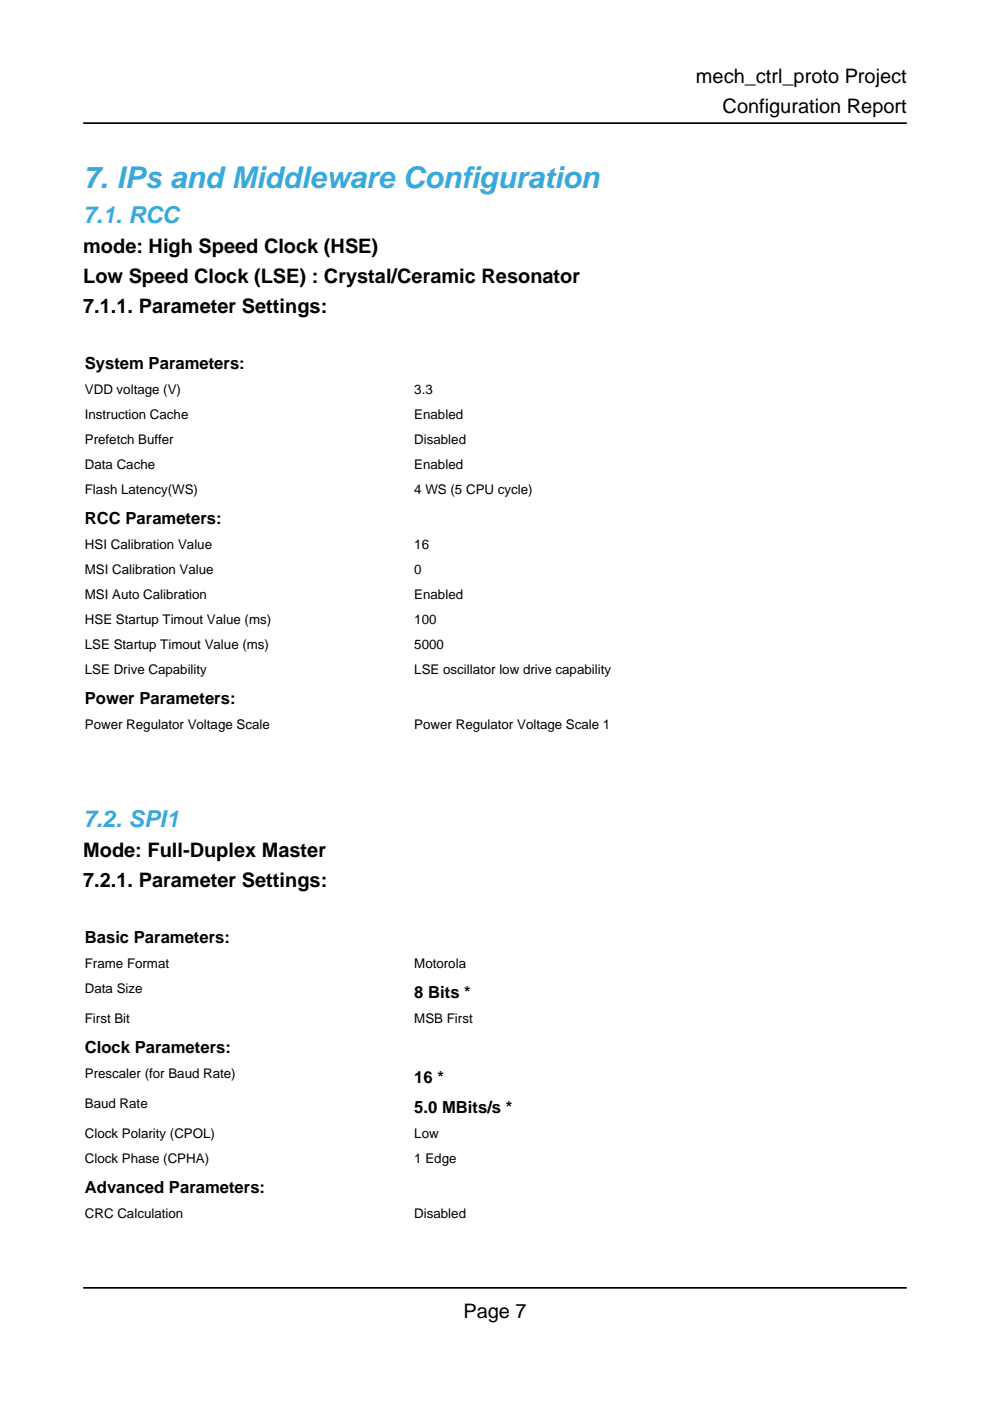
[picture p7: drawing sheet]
<svg xmlns="http://www.w3.org/2000/svg" width="210mm" height="297mm" viewBox="0 0 210 297" stroke-linecap="round" stroke-linejoin="round" font-family="sans-serif">
<defs><g id="words">
<text font-size="6.3" fill="#39a9dc" x="17.6" y="39.9">7. IPs and Middleware Configuration</text>
<g font-size="4.9" fill="#39a9dc">
<text x="17.6" y="47.3">7.1. RCC</text>
<text x="17.6" y="175.3">7.2. SPI1</text>
</g>
<g font-size="4.2">
<text x="147.6" y="17.6">mech_ctrl_proto Project</text>
<text x="153.2" y="24">Configuration Report</text>
<text x="17.6" y="53.6">mode: High Speed Clock (HSE)</text>
<text x="17.6" y="60">Low Speed Clock (LSE) : Crystal/Ceramic Resonator</text>
<text x="17.6" y="66.3">7.1.1. Parameter Settings:</text>
<text x="17.6" y="181.7">Mode: Full-Duplex Master</text>
<text x="17.6" y="188">7.2.1. Parameter Settings:</text>
<text x="98.2" y="279.4">Page 7</text>
</g>
<g font-size="3.5">
<text x="18" y="78.3">System Parameters:</text>
<text x="18" y="111.1">RCC Parameters:</text>
<text x="18" y="149.2">Power Parameters:</text>
<text x="18" y="200">Basic Parameters:</text>
<text x="87.8" y="211.7">8 Bits *</text>
<text x="18" y="223.3">Clock Parameters:</text>
<text x="87.8" y="229.7">16 *</text>
<text x="87.8" y="236">5.0 MBits/s *</text>
<text x="18" y="252.9">Advanced Parameters:</text>
</g>
<g font-size="2.8">
<text x="18" y="83.6">VDD voltage (V)</text>
<text x="87.8" y="83.6">3.3</text>
<text x="18" y="88.9">Instruction Cache</text>
<text x="87.8" y="88.9">Enabled</text>
<text x="18" y="94.2">Prefetch Buffer</text>
<text x="87.8" y="94.2">Disabled</text>
<text x="18" y="99.5">Data Cache</text>
<text x="87.8" y="99.5">Enabled</text>
<text x="18" y="104.8">Flash Latency(WS)</text>
<text x="87.8" y="104.8">4 WS (5 CPU cycle)</text>
<text x="18" y="116.4">HSI Calibration Value</text>
<text x="87.8" y="116.4">16</text>
<text x="18" y="121.7">MSI Calibration Value</text>
<text x="87.8" y="121.7">0</text>
<text x="18" y="127">MSI Auto Calibration</text>
<text x="87.8" y="127">Enabled</text>
<text x="18" y="132.3">HSE Startup Timout Value (ms)</text>
<text x="18" y="137.6">LSE Startup Timout Value (ms)</text>
<text x="87.8" y="132.3">100</text>
<text x="87.8" y="137.6">5000</text>
<text x="18" y="142.9">LSE Drive Capability</text>
<text x="87.8" y="142.9">LSE oscillator low drive capability</text>
<text x="18" y="154.5">Power Regulator Voltage Scale</text>
<text x="87.8" y="154.5">Power Regulator Voltage Scale 1</text>
<text x="18" y="205.3">Frame Format</text>
<text x="87.8" y="205.3">Motorola</text>
<text x="18" y="210.6">Data Size</text>
<text x="18" y="217">First Bit</text>
<text x="87.8" y="217">MSB First</text>
<text x="18" y="228.6">Prescaler (for Baud Rate)</text>
<text x="18" y="234.9">Baud Rate</text>
<text x="18" y="241.3">Clock Polarity (CPOL)</text>
<text x="87.8" y="241.3">Low</text>
<text x="18" y="246.6">Clock Phase (CPHA)</text>
<text x="87.8" y="246.6">1 Edge</text>
<text x="18" y="258.2">CRC Calculation</text>
<text x="87.8" y="258.2">Disabled</text>
</g>
</g></defs>
<path d="M17.6 72.7h174.7v6.3h-174.7z" fill="none" stroke="#fff" stroke-width=".21"/>
<path d="M17.6 79h69.9v5.3h-69.9z" fill="#fff"/>
<path d="M17.6 79h69.9v5.3h-69.9z" fill="none" stroke="#fff" stroke-width=".21"/>
<path d="M87.5 79h104.8v5.3h-104.8z" fill="#fff"/>
<path d="M87.5 79h104.8v5.3h-104.8z" fill="none" stroke="#fff" stroke-width=".21"/>
<path d="M17.6 84.3h69.9v5.3h-69.9z" fill="#fff"/>
<path d="M17.6 84.3h69.9v5.3h-69.9z" fill="none" stroke="#fff" stroke-width=".21"/>
<path d="M87.5 84.3h104.8v5.3h-104.8z" fill="#fff"/>
<path d="M87.5 84.3h104.8v5.3h-104.8z" fill="none" stroke="#fff" stroke-width=".21"/>
<path d="M17.6 89.6h69.9v5.3h-69.9z" fill="#fff"/>
<path d="M17.6 89.6h69.9v5.3h-69.9z" fill="none" stroke="#fff" stroke-width=".21"/>
<path d="M87.5 89.6h104.8v5.3h-104.8z" fill="#fff"/>
<path d="M87.5 89.6h104.8v5.3h-104.8z" fill="none" stroke="#fff" stroke-width=".21"/>
<path d="M17.6 94.9h69.9v5.3h-69.9z" fill="#fff"/>
<path d="M17.6 94.9h69.9v5.3h-69.9z" fill="none" stroke="#fff" stroke-width=".21"/>
<path d="M87.5 94.9h104.8v5.3h-104.8z" fill="#fff"/>
<path d="M87.5 94.9h104.8v5.3h-104.8z" fill="none" stroke="#fff" stroke-width=".21"/>
<path d="M17.6 100.2h69.9v5.3h-69.9z" fill="#fff"/>
<path d="M17.6 100.2h69.9v5.3h-69.9z" fill="none" stroke="#fff" stroke-width=".21"/>
<path d="M87.5 100.2h104.8v5.3h-104.8z" fill="#fff"/>
<path d="M17.6 105.5h174.7v6.3h-174.7zM87.5 100.2h104.8v5.3h-104.8z" fill="none" stroke="#fff" stroke-width=".21"/>
<path d="M17.6 111.8h69.9v5.3h-69.9z" fill="#fff"/>
<path d="M17.6 111.8h69.9v5.3h-69.9z" fill="none" stroke="#fff" stroke-width=".21"/>
<path d="M87.5 111.8h104.8v5.3h-104.8z" fill="#fff"/>
<path d="M87.5 111.8h104.8v5.3h-104.8z" fill="none" stroke="#fff" stroke-width=".21"/>
<path d="M17.6 117.1h69.9v5.3h-69.9z" fill="#fff"/>
<path d="M17.6 117.1h69.9v5.3h-69.9z" fill="none" stroke="#fff" stroke-width=".21"/>
<path d="M87.5 117.1h104.8v5.3h-104.8z" fill="#fff"/>
<path d="M87.5 117.1h104.8v5.3h-104.8z" fill="none" stroke="#fff" stroke-width=".21"/>
<path d="M17.6 122.4h69.9v5.3h-69.9z" fill="#fff"/>
<path d="M17.6 122.4h69.9v5.3h-69.9z" fill="none" stroke="#fff" stroke-width=".21"/>
<path d="M87.5 122.4h104.8v5.3h-104.8z" fill="#fff"/>
<path d="M87.5 122.4h104.8v5.3h-104.8z" fill="none" stroke="#fff" stroke-width=".21"/>
<path d="M17.6 127.7h69.9v5.3h-69.9z" fill="#fff"/>
<path d="M17.6 127.7h69.9v5.3h-69.9z" fill="none" stroke="#fff" stroke-width=".21"/>
<path d="M87.5 127.7h104.8v5.3h-104.8z" fill="#fff"/>
<path d="M87.5 127.7h104.8v5.3h-104.8z" fill="none" stroke="#fff" stroke-width=".21"/>
<path d="M17.6 133h69.9v5.3h-69.9z" fill="#fff"/>
<path d="M17.6 133h69.9v5.3h-69.9z" fill="none" stroke="#fff" stroke-width=".21"/>
<path d="M87.5 133h104.8v5.3h-104.8z" fill="#fff"/>
<path d="M87.5 133h104.8v5.3h-104.8z" fill="none" stroke="#fff" stroke-width=".21"/>
<path d="M17.6 138.3h69.9v5.3h-69.9z" fill="#fff"/>
<path d="M17.6 138.3h69.9v5.3h-69.9z" fill="none" stroke="#fff" stroke-width=".21"/>
<path d="M87.5 138.3h104.8v5.3h-104.8z" fill="#fff"/>
<path d="M87.5 138.3h104.8v5.3h-104.8zM17.6 143.6h174.7v6.3h-174.7z" fill="none" stroke="#fff" stroke-width=".21"/>
<path d="M17.6 149.9h69.9v5.3h-69.9z" fill="#fff"/>
<path d="M17.6 149.9h69.9v5.3h-69.9z" fill="none" stroke="#fff" stroke-width=".21"/>
<path d="M87.5 149.9h104.8v5.3h-104.8z" fill="#fff"/>
<path d="M87.5 149.9h104.8v5.3h-104.8zM17.6 194.4h174.7v6.3h-174.7z" fill="none" stroke="#fff" stroke-width=".21"/>
<path d="M17.6 200.7h69.9v5.3h-69.9z" fill="#fff"/>
<path d="M17.6 200.7h69.9v5.3h-69.9z" fill="none" stroke="#fff" stroke-width=".21"/>
<path d="M87.5 200.7h104.8v5.3h-104.8z" fill="#fff"/>
<path d="M87.5 200.7h104.8v5.3h-104.8z" fill="none" stroke="#fff" stroke-width=".21"/>
<path d="M17.6 206h69.9v6.4h-69.9z" fill="#fff"/>
<path d="M17.6 206h69.9v6.4h-69.9z" fill="none" stroke="#fff" stroke-width=".21"/>
<path d="M87.5 206h104.8v6.4h-104.8z" fill="#fff"/>
<path d="M87.5 206h104.8v6.4h-104.8z" fill="none" stroke="#fff" stroke-width=".21"/>
<path d="M17.6 212.4h69.9v5.3h-69.9z" fill="#fff"/>
<path d="M17.6 212.4h69.9v5.3h-69.9z" fill="none" stroke="#fff" stroke-width=".21"/>
<path d="M87.5 212.4h104.8v5.3h-104.8z" fill="#fff"/>
<path d="M17.6 217.7h174.7v6.3h-174.7zM87.5 212.4h104.8v5.3h-104.8z" fill="none" stroke="#fff" stroke-width=".21"/>
<path d="M17.6 224h69.9v6.4h-69.9z" fill="#fff"/>
<path d="M17.6 224h69.9v6.4h-69.9z" fill="none" stroke="#fff" stroke-width=".21"/>
<path d="M87.5 224h104.8v6.4h-104.8z" fill="#fff"/>
<path d="M87.5 224h104.8v6.4h-104.8z" fill="none" stroke="#fff" stroke-width=".21"/>
<path d="M17.6 230.4h69.9v6.3h-69.9z" fill="#fff"/>
<path d="M17.6 230.4h69.9v6.3h-69.9z" fill="none" stroke="#fff" stroke-width=".21"/>
<path d="M87.5 230.4h104.8v6.3h-104.8z" fill="#fff"/>
<path d="M87.5 230.4h104.8v6.3h-104.8z" fill="none" stroke="#fff" stroke-width=".21"/>
<path d="M17.6 236.7h69.9v5.3h-69.9z" fill="#fff"/>
<path d="M17.6 236.7h69.9v5.3h-69.9z" fill="none" stroke="#fff" stroke-width=".21"/>
<path d="M87.5 236.7h104.8v5.3h-104.8z" fill="#fff"/>
<path d="M87.5 236.7h104.8v5.3h-104.8z" fill="none" stroke="#fff" stroke-width=".21"/>
<path d="M17.6 242h69.9v5.3h-69.9z" fill="#fff"/>
<path d="M17.6 242h69.9v5.3h-69.9z" fill="none" stroke="#fff" stroke-width=".21"/>
<path d="M87.5 242h104.8v5.3h-104.8z" fill="#fff"/>
<path d="M17.6 247.3h174.7v6.3h-174.7zM87.5 242h104.8v5.3h-104.8z" fill="none" stroke="#fff" stroke-width=".21"/>
<path d="M17.6 253.6h69.9v5.3h-69.9z" fill="#fff"/>
<path d="M17.6 253.6h69.9v5.3h-69.9z" fill="none" stroke="#fff" stroke-width=".21"/>
<path d="M87.5 253.6h104.8v5.3h-104.8z" fill="#fff"/>
<path d="M87.5 253.6h104.8v5.3h-104.8z" fill="none" stroke="#fff" stroke-width=".21"/>
<path d="M17.6 258.9h69.9v1.4h-69.9z" fill="#fff"/>
<path d="M17.6 260.3v-1.4h69.9v1.4" fill="none" stroke="#fff" stroke-width=".21"/>
<path d="M87.5 258.9h104.8v1.4h-104.8z" fill="#fff"/>
<path d="M87.5 260.3v-1.4h104.8v1.4" fill="none" stroke="#fff" stroke-width=".21"/>
<path d="M17.6 26.1h174.7M17.6 273h174.7" fill="none" stroke="#000" stroke-width=".35"/>
<use href="#words"/>
</svg>
